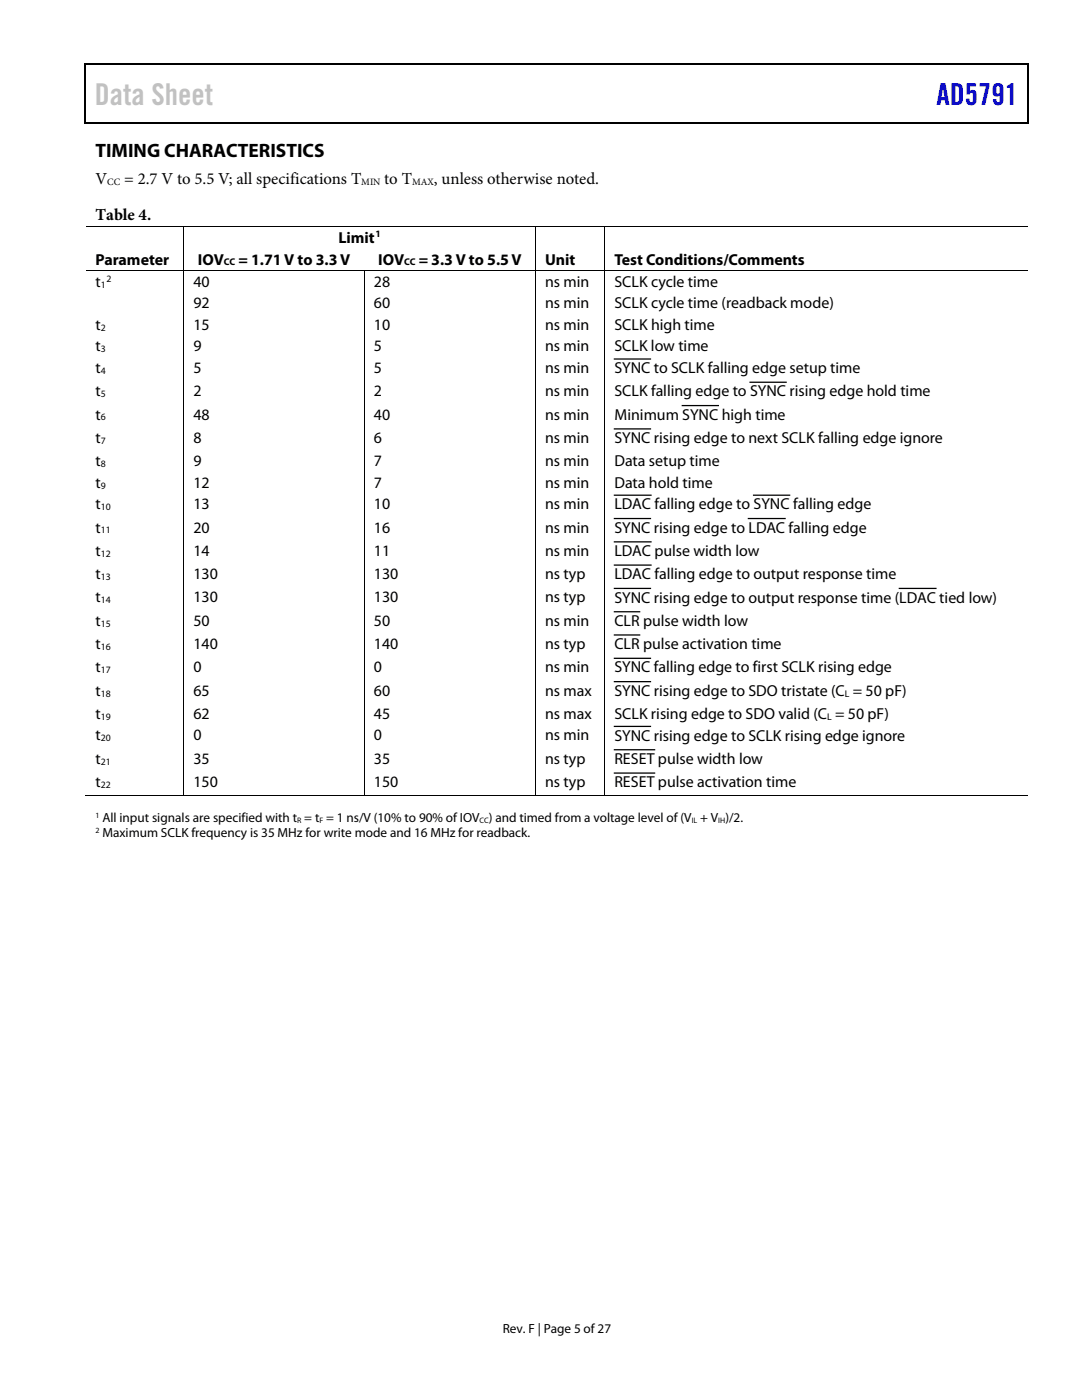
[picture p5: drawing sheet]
<svg xmlns="http://www.w3.org/2000/svg" width="216mm" height="279mm" viewBox="0 0 216 279" stroke-linecap="round" stroke-linejoin="round" font-family="sans-serif">
<defs><g id="words">
<text font-size="6" fill="#c1c1c1" x="18.9" y="21">Data Sheet</text>
<text font-size="6" fill="#00f" x="186.9" y="21">AD5791</text>
<text font-size="3.9" x="19" y="31.3">TIMING CHARACTERISTICS</text>
<g font-size="3.3">
<text x="19" y="36.8">V</text>
<text x="24.8" y="36.8">= 2.7 V to 5.5 V; all specifications T</text>
<text x="76.7" y="36.8">to T</text>
<text x="86.6" y="36.8">, unless otherwise noted.</text>
<text x="19.1" y="43.9">Table 4.</text>
</g>
<g font-size="3.2">
<text x="19" y="52.8">Parameter</text>
<text x="39.5" y="52.8">IOV</text>
<text x="47.6" y="52.8">= 1.71V to 3.3V</text>
<text x="67.5" y="48.4">Limit</text>
<text x="75.5" y="52.8">IOV</text>
<text x="83.5" y="52.8">= 3.3V to 5.5V</text>
<text x="108.8" y="52.8">Unit</text>
<text x="122.6" y="52.8">Test Conditions/Comments</text>
<text x="19" y="57.3">t</text>
<text x="38.6" y="57.3">40</text>
<text x="74.6" y="57.3">28</text>
<text x="108.8" y="57.3">ns min</text>
<text x="122.6" y="57.3">SCLK cycle time</text>
<text x="19" y="65.8">t</text>
<text x="38.6" y="61.6">92</text>
<text x="38.6" y="65.8">15</text>
<text x="74.6" y="61.6">60</text>
<text x="74.6" y="65.8">10</text>
<text x="108.8" y="61.6">ns min</text>
<text x="108.8" y="65.8">ns min</text>
<text x="122.6" y="61.6">SCLK cycle time (readback mode)</text>
<text x="122.6" y="65.8">SCLK high time</text>
<text x="19" y="70.1">t</text>
<text x="38.6" y="70.1">9</text>
<text x="74.6" y="70.1">5</text>
<text x="108.8" y="70.1">ns min</text>
<text x="122.6" y="70.1">SCLK low time</text>
<text x="19" y="74.4">t</text>
<text x="38.6" y="74.4">5</text>
<text x="74.6" y="74.4">5</text>
<text x="108.8" y="74.4">ns min</text>
<text x="122.6" y="74.5">SYNC to SCLK falling edge setup time</text>
<text x="19" y="79.1">t</text>
<text x="19" y="83.7">t</text>
<text x="38.6" y="79.1">2</text>
<text x="38.6" y="83.7">48</text>
<text x="74.6" y="79.1">2</text>
<text x="74.6" y="83.7">40</text>
<text x="108.8" y="79.1">ns min</text>
<text x="108.8" y="83.7">ns min</text>
<text x="122.6" y="79.1">SCLK falling edge to SYNC rising edge hold time</text>
<text x="122.6" y="83.8">Minimum SYNC high time</text>
<text x="19" y="88.4">t</text>
<text x="38.6" y="88.4">8</text>
<text x="74.6" y="88.4">6</text>
<text x="108.8" y="88.4">ns min</text>
<text x="122.6" y="88.4">SYNC rising edge to next SCLK falling edge ignore</text>
<text x="19" y="93">t</text>
<text x="38.6" y="93">9</text>
<text x="74.6" y="93">7</text>
<text x="108.8" y="93">ns min</text>
<text x="122.6" y="93">Data setup time</text>
<text x="19" y="97.3">t</text>
<text x="19" y="101.6">t</text>
<text x="38.6" y="101.6">13</text>
<text x="38.6" y="97.3">12</text>
<text x="74.6" y="97.3">7</text>
<text x="74.6" y="101.6">10</text>
<text x="108.8" y="97.3">ns min</text>
<text x="108.8" y="101.6">ns min</text>
<text x="122.6" y="97.3">Data hold time</text>
<text x="122.6" y="101.6">LDAC falling edge to SYNC falling edge</text>
<text x="19" y="106.3">t</text>
<text x="38.6" y="106.3">20</text>
<text x="74.6" y="106.3">16</text>
<text x="108.8" y="106.3">ns min</text>
<text x="122.6" y="106.3">SYNC rising edge to LDAC falling edge</text>
<text x="19" y="110.9">t</text>
<text x="38.6" y="110.9">14</text>
<text x="74.6" y="110.9">11</text>
<text x="108.8" y="110.9">ns min</text>
<text x="122.6" y="111">LDAC pulse width low</text>
<text x="19" y="115.6">t</text>
<text x="38.6" y="115.6">130</text>
<text x="74.6" y="115.6">130</text>
<text x="108.8" y="115.6">ns typ</text>
<text x="122.6" y="115.6">LDAC falling edge to output response time</text>
<text x="19" y="120.2">t</text>
<text x="19" y="124.9">t</text>
<text x="38.6" y="120.2">130</text>
<text x="38.6" y="124.9">50</text>
<text x="74.6" y="120.2">130</text>
<text x="74.6" y="124.9">50</text>
<text x="108.8" y="120.2">ns typ</text>
<text x="108.8" y="124.9">ns min</text>
<text x="122.6" y="120.2">SYNC rising edge to output response time (LDAC tied low)</text>
<text x="122.6" y="124.9">CLR pulse width low</text>
<text x="19" y="129.5">t</text>
<text x="38.6" y="129.5">140</text>
<text x="74.6" y="129.5">140</text>
<text x="108.8" y="129.5">ns typ</text>
<text x="122.6" y="129.5">CLR pulse activation time</text>
<text x="19" y="134.2">t</text>
<text x="38.6" y="134.2">0</text>
<text x="74.6" y="134.2">0</text>
<text x="108.8" y="134.2">ns min</text>
<text x="122.6" y="134.2">SYNC falling edge to first SCLK rising edge</text>
<text x="19" y="138.8">t</text>
<text x="19" y="143.5">t</text>
<text x="38.6" y="138.8">65</text>
<text x="38.6" y="143.5">62</text>
<text x="74.6" y="138.8">60</text>
<text x="74.6" y="143.5">45</text>
<text x="108.8" y="138.8">ns max</text>
<text x="108.8" y="143.5">ns max</text>
<text x="122.6" y="143.5">SCLK rising edge to SDO valid (C = 50 pF)</text>
<text x="122.6" y="138.9">SYNC rising edge to SDO tristate (C = 50 pF)</text>
<text x="19" y="147.8">t</text>
<text x="38.6" y="147.8">0</text>
<text x="74.6" y="147.8">0</text>
<text x="108.8" y="147.8">ns min</text>
<text x="122.6" y="147.8">SYNC rising edge to SCLK rising edge ignore</text>
<text x="19" y="152.4">t</text>
<text x="38.6" y="152.4">35</text>
<text x="74.6" y="152.4">35</text>
<text x="108.8" y="152.4">ns typ</text>
<text x="122.6" y="152.4">RESET pulse width low</text>
<text x="19" y="157.1">t</text>
<text x="38.6" y="157.1">150</text>
<text x="74.6" y="157.1">150</text>
<text x="108.8" y="157.1">ns typ</text>
<text x="122.6" y="157.1">RESET pulse activation time</text>
</g>
<g font-size="2.6">
<text x="20.4" y="164.1">All input signals are specified with t = t = 1 ns/V (10% to 90% of IOV ) and timed from a voltage level of (V + V )/2.</text>
<text x="20.4" y="167.1">Maximum SCLK frequency is 35 MHz for write mode and 16 MHz for readback.</text>
<text x="100.3" y="266">Rev. F | Page 5 of 27</text>
</g>
<g font-size="1.9">
<text x="21.4" y="36.9">CC</text>
<text x="72.1" y="36.9">MIN</text>
<text x="82.2" y="36.9">MAX</text>
<text x="75" y="47.4">1</text>
<text x="44.7" y="53">CC</text>
<text x="80.6" y="53">CC</text>
<text x="20.1" y="57.4">1</text>
<text x="21.3" y="56.2">2</text>
<text x="20.1" y="66">2</text>
<text x="20.1" y="70.3">3</text>
<text x="20.1" y="74.6">4</text>
<text x="20.1" y="79.2">5</text>
<text x="20.1" y="83.9">6</text>
<text x="20.1" y="88.6">7</text>
<text x="20.1" y="93.2">8</text>
<text x="20.1" y="97.5">9</text>
<text x="20.1" y="101.8">10</text>
<text x="20.1" y="106.4">11</text>
<text x="20.1" y="111.1">12</text>
<text x="20.1" y="115.7">13</text>
<text x="20.1" y="120.4">14</text>
<text x="20.1" y="125.1">15</text>
<text x="20.1" y="129.7">16</text>
<text x="20.1" y="134.3">17</text>
<text x="20.1" y="139">18</text>
<text x="20.1" y="143.6">19</text>
<text x="165" y="143.6">L</text>
<text x="168.6" y="139">L</text>
<text x="20.1" y="147.9">20</text>
<text x="20.1" y="152.6">21</text>
<text x="20.1" y="157.2">22</text>
</g>
<g font-size="1.6">
<text x="19" y="163.2">1</text>
<text x="19" y="166.2">2</text>
<text x="59.3" y="164.3">R</text>
<text x="63.7" y="164.3">F</text>
<text x="95.7" y="164.3">CC</text>
<text x="138" y="164.3">IL</text>
<text x="143.3" y="164.3">IH</text>
</g>
</g></defs>
<g fill="#000">
<path d="M16.9 12.7h.2v1h-.2zM16.9 12.7h.2v.3h-.2zM82.5 12.7h.3v.3h-.3zM205.1 12.7h.2v1h-.2zM205.1 12.7h.2v.3h-.2zM16.9 24.4h.2v.3h-.2zM82.3 24.4h.2v.3h-.2zM205.1 24.4h.2v.3h-.2zM36.6 45.1h.2v.2h-.2zM36.6 54h.2v.1h-.2zM72.6 54h.2v.1h-.2zM72.8 54h.2v.1h-.2z"/>
<path d="M106.8 45.1h.2v.2h-.2zM106.8 54h.2v.1h-.2zM120.6 45.1h.2v.2h-.2zM120.6 54h.2v.1h-.2zM36.6 158.6h.2v.2h-.2zM72.6 158.6h.2v.2h-.2zM106.8 158.6h.2v.2h-.2zM120.6 158.6h.2v.2h-.2z"/>
</g>
<g fill="none" stroke="#000" stroke-width=".25">
<path d="M17 13.7v10.7M17.1 12.8h65.4M82.8 12.8h122.3M205.2 13.7v10.7M17.1 24.5h188M122.6 71.6h7.2M149.7 76.3h7.2M122.6 85.6h7.2M122.6 98.8h7.3M136.1 80.9h7.2M150.4 98.8h7.2M122.6 103.5h7.2"/>
<path d="M122.6 108.1h7.3M122.6 112.8h7.3M122.6 117.4h7.2M149.3 103.5h7.4M179.5 117.4h7.3M122.6 122.1h5M122.6 126.7h5M122.6 131.4h7.2M122.6 136h7.2M122.6 145h7.2M122.6 149.6h8M122.6 154.3h8"/>
</g>
<g fill="none" stroke="#000" stroke-width=".2">
<path d="M17.1 45.2h19.5M17.1 54.1h19.5M36.7 45.3v8.7M36.7 54.1v104.5M36.8 45.2h70M36.8 54.1h35.8M72.7 54.1v104.5M73 54.1h33.8M106.9 45.3v8.7M106.9 54.1v104.5M107 45.2h13.6M107 54.1h13.6"/>
<path d="M120.7 45.3v8.7M120.7 54.1v104.5M120.8 45.2h84.3M120.8 54.1h84.3M16.9 158.7h19.7M36.8 158.7h35.8M72.8 158.7h34M107 158.7h13.6M120.8 158.7h84.3"/>
</g>
<use href="#words"/>
</svg>
